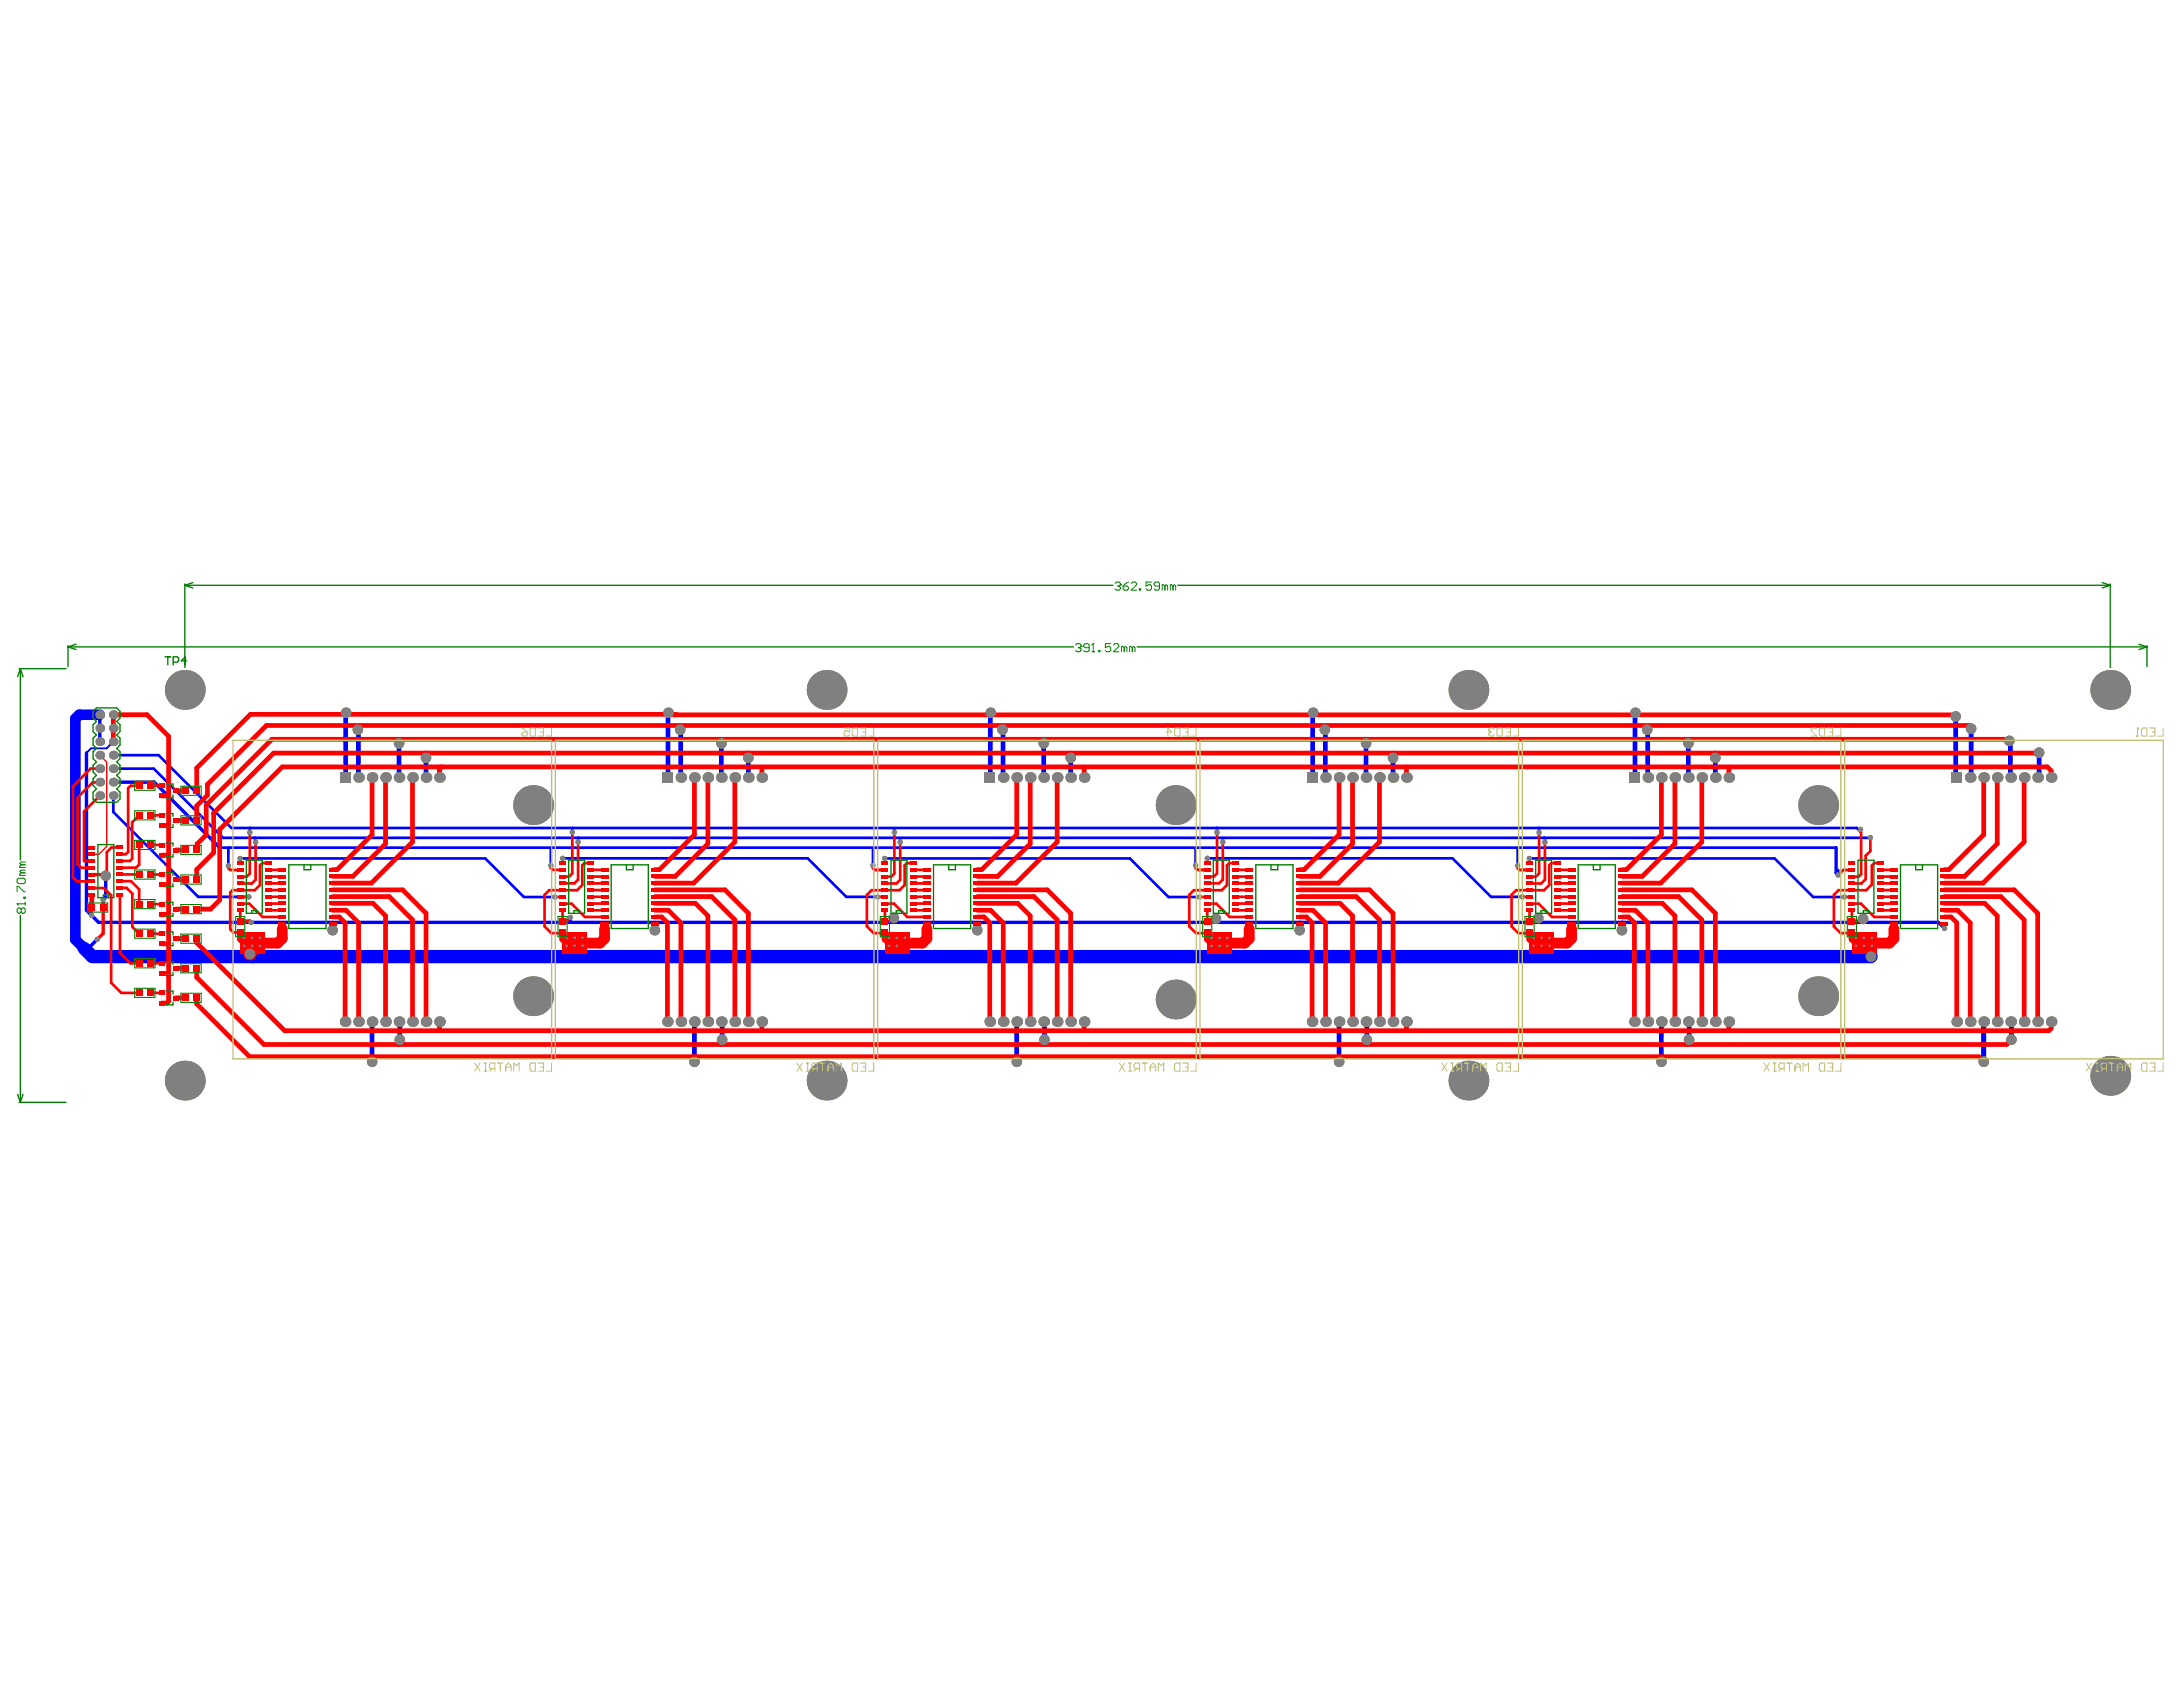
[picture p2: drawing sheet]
<svg xmlns="http://www.w3.org/2000/svg" width="279mm" height="216mm" viewBox="0 0 279 216" stroke-linecap="round" stroke-linejoin="round" font-family="sans-serif">
<path d="M29.3 108.5l-.1 .1M32 106v.5M32.7 107.2v.6M42.6 118v1" fill="none" stroke="#00f" stroke-width=".35"/>
<path d="M45.9 99.5h.1M45.9 93.5v.2" fill="none" stroke="#00f" stroke-width=".43"/>
<circle cx="45.9" cy="93.5" r=".22" fill="#00f"/>
<path d="M73 117.4h.1M74 107.2v.6M114.5 106v.5M115.2 107.3v.5M155.7 106h.1M155.8 106v.5M156.5 107.2v.6" fill="none" stroke="#00f" stroke-width=".35"/>
<path d="M126.7 99.4v.1M126.8 91.2l-.1 .1M168 99.4l-.1 .1M168.1 91.2l-.1 .1M169.6 99.5h.1M169.6 93.5v.2" fill="none" stroke="#00f" stroke-width=".43"/>
<path d="M133.6 95.1h.1" fill="none" stroke="#00f" stroke-width=".6"/>
<circle cx="169.6" cy="93.5" r=".22" fill="#00f"/>
<g fill="none" stroke="#00f" stroke-width=".6">
<path d="M51.1 95.1h.1M54.5 97v2.5M95.8 97v2.5M126.7 91.3v8.1M133.6 95.1v4.4M168 91.3v8.1M174.8 95.1v4.4M209.3 91.3v8.1M210.9 93.5v6M216.1 95.1v4.4M250.3 91.7v7.7M252.3 93.3v6.1"/>
<path d="M257.3 95.4v4.1M47.6 130.8v5.1M51.1 130.8h.1M88.9 130.8v5.1M174.8 130.8h.1v2.3M216.1 130.8h.1v2.3M257.4 130.8v2.3"/>
</g>
<g fill="none" stroke="#00f" stroke-width=".35">
<path d="M14.5 101.8v2.1M28.5 107.2h4.2M29.2 108.6v2.2M29.6 106h2.4M73 117.4v.6M73.2 106v.5M153 108.5v2.3M194.2 108.6v2.2M196.9 106l.1 .5M197.7 107.3v.5M235.3 111.3v.7M238.1 106.1v.3"/>
<path d="M239.4 107.2h.1"/>
</g>
<g fill="none" stroke="#00f" stroke-width=".43">
<path d="M12.8 91.5v3.4M44.2 99.4v.1M44.3 91.2l-.1 .1M85.5 99.4l-.1 .1M87.1 99.5h.1M209.3 99.4l-.1 .1M209.3 91.2v.1M210.9 99.5h.1M210.9 93.5h.1M210.9 93.5v.2M250.3 99.4l.1 .1M252.3 99.4l-.1 .1"/>
<path d="M257.3 99.5h.1M13.5 112.1v2.7l-.3 .3M83.8 118v1.1M125.1 118.1v.9M166.4 118l-.1 1M207.6 118v1M10.8 121.4h.5M257.3 130.8h.1v2.3"/>
</g>
<circle cx="87.1" cy="93.5" r=".22" fill="#00f"/>
<path d="M11.1 96.4v20.1l1.5 1.5h235.5l.8 .8M85.6 91.2l-.1 .1M87.1 93.5v.2M128.4 99.5h.1M128.4 93.5h.1M128.4 93.5v.2M14.5 100.1h5.2l8.4 8.4M235 108.5v3.2l.3 .3M12.4 120.2l-1.1 1.2" fill="none" stroke="#00f" stroke-width=".43"/>
<g fill="none" stroke="#00f" stroke-width=".6">
<path d="M44.2 91.3v8.1M45.9 93.5v6M51.1 95.1v4.4M85.5 91.3v8.1M87.1 93.5v6M92.3 95.1v4.4M128.4 93.5v6M137 97v2.5M169.6 93.5v6M178.3 97v2.5M219.5 97v2.5M261 96.3v3l-.2 .2"/>
<path d="M51.2 130.8v2.3M92.3 130.8h.1v2.3M130.1 130.8v5.1M133.6 130.8h.1v2.3M171.4 130.8v5.1M212.6 130.8l.1 5.1M253.9 135.1l-.1 .1M253.9 130.8v5.1"/>
</g>
<g fill="none" stroke="#00f" stroke-width=".35">
<path d="M14.5 96.6h5.8l9.3 9.4M14.5 98.4h5.2l8.8 8.8M14.5 103.9l10.9 10.9h6.5M28.1 108.5h206.9M30.7 109.9h31.4l4.9 4.9h4M32 106h205.6l.5 .4M32.7 107.2h206.7M70.5 108.5v2.3M72 109.8h31.4l4.9 5h4M111.7 108.6v2.2M113.2 109.9h31.4l4.9 4.9h4M154.5 109.8h31.4l4.9 5h4"/>
<path d="M195.7 109.9h31.4l5 4.9h4M197.6 107.2l.1 .1"/>
</g>
<path d="M12.8 91.5h-2.6l-.6 .5v28.2l1.2 1.2" fill="none" stroke="#00f" stroke-width="1.4"/>
<path d="M14.5 94.9l-.9 .9h-2l-.5 .6" fill="none" stroke="#00f" stroke-width=".24"/>
<path d="M10.8 121.4l1 1h227.7M32 122.1l.3 .3" fill="none" stroke="#00f" stroke-width="1.7"/>
<g fill="#00f">
<path d="M113.3 119.3h3.1v2.7h-3.1z" fill-rule="evenodd"/>
<path d="M195.8 119.3h3.1v2.7h-3.1z" fill-rule="evenodd"/>
<path d="M72 119.3h3.2v2.7h-3.2z" fill-rule="evenodd"/>
<path d="M154.5 119.3h3.2v2.7h-3.2z" fill-rule="evenodd"/>
<path d="M237 119.3h3.2v2.7h-3.2z" fill-rule="evenodd"/>
<path d="M30.7 119.3h3.2v2.7h-3.2z" fill-rule="evenodd"/>
</g>
<g fill="#808080">
<circle cx="73" cy="117.4" r=".34"/>
<circle cx="114.4" cy="117.5" r=".68"/>
<circle cx="155.6" cy="117.6" r=".68"/>
<circle cx="196.9" cy="117.5" r=".68"/>
<circle cx="248.9" cy="118.8" r=".34"/>
<circle cx="238.5" cy="117.6" r=".68"/>
<circle cx="32.1" cy="118" r=".34"/>
<circle cx="235.3" cy="112" r=".34"/>
<circle cx="261" cy="96.3" r=".68"/>
<circle cx="257.4" cy="133.1" r=".68"/>
<circle cx="253.9" cy="135.9" r=".68"/>
<circle cx="216.2" cy="133.1" r=".68"/>
<circle cx="212.7" cy="135.9" r=".68"/>
<circle cx="174.9" cy="133.1" r=".68"/>
<circle cx="171.4" cy="135.9" r=".68"/>
<circle cx="133.7" cy="133.1" r=".68"/>
<circle cx="130.1" cy="135.9" r=".68"/>
<circle cx="88.9" cy="135.9" r=".68"/>
<circle cx="210.8" cy="93.4" r=".68"/>
<circle cx="209.3" cy="91.2" r=".68"/>
<circle cx="216.1" cy="95.1" r=".68"/>
<circle cx="219.5" cy="97" r=".68"/>
<circle cx="169.6" cy="93.4" r=".68"/>
<circle cx="168.1" cy="91.2" r=".68"/>
<circle cx="174.8" cy="95.1" r=".68"/>
<circle cx="178.3" cy="97" r=".68"/>
<circle cx="128.3" cy="93.4" r=".68"/>
<circle cx="126.8" cy="91.2" r=".68"/>
<circle cx="133.6" cy="95.1" r=".68"/>
<circle cx="137" cy="97" r=".68"/>
<circle cx="95.8" cy="97" r=".68"/>
<circle cx="92.3" cy="95.1" r=".68"/>
<circle cx="13.5" cy="112.1" r=".68"/>
<circle cx="83.8" cy="119.1" r=".68"/>
<circle cx="42.6" cy="119" r=".68"/>
<circle cx="125.1" cy="119" r=".68"/>
<circle cx="166.3" cy="119" r=".68"/>
<circle cx="32.3" cy="120" r=".17"/>
<circle cx="33.3" cy="120" r=".17"/>
<circle cx="33.3" cy="121" r=".17"/>
<circle cx="32.3" cy="121" r=".17"/>
<circle cx="31.3" cy="121" r=".17"/>
<circle cx="31.3" cy="120" r=".17"/>
<circle cx="73.5" cy="120" r=".17"/>
<circle cx="74.6" cy="120" r=".17"/>
<circle cx="74.6" cy="121" r=".17"/>
<circle cx="73.5" cy="121" r=".17"/>
<circle cx="72.5" cy="121" r=".17"/>
<circle cx="72.5" cy="120" r=".17"/>
<circle cx="238.6" cy="120" r=".17"/>
<circle cx="239.6" cy="120" r=".17"/>
<circle cx="239.6" cy="121" r=".17"/>
<circle cx="238.6" cy="121" r=".17"/>
<circle cx="237.5" cy="121" r=".17"/>
<circle cx="237.5" cy="120" r=".17"/>
<circle cx="197.3" cy="120" r=".17"/>
<circle cx="198.3" cy="120" r=".17"/>
<circle cx="198.3" cy="121" r=".17"/>
<circle cx="197.3" cy="121" r=".17"/>
<circle cx="196.3" cy="121" r=".17"/>
<circle cx="196.3" cy="120" r=".17"/>
<circle cx="156.1" cy="120" r=".17"/>
<circle cx="157.1" cy="120" r=".17"/>
<circle cx="157.1" cy="121.1" r=".17"/>
<circle cx="156.1" cy="121.1" r=".17"/>
<circle cx="155.1" cy="121.1" r=".17"/>
<circle cx="155.1" cy="120" r=".17"/>
<circle cx="113.8" cy="120" r=".17"/>
<circle cx="113.8" cy="121" r=".17"/>
<circle cx="114.8" cy="121" r=".17"/>
<circle cx="115.8" cy="120" r=".17"/>
<circle cx="114.8" cy="120" r=".17"/>
<circle cx="32" cy="122.1" r=".68"/>
<circle cx="239.5" cy="122.4" r=".68"/>
<circle cx="207.6" cy="119" r=".68"/>
<circle cx="85.6" cy="91.2" r=".68"/>
<circle cx="87.1" cy="93.4" r=".68"/>
<circle cx="92.4" cy="133.1" r=".68"/>
<circle cx="250.3" cy="91.7" r=".68"/>
<circle cx="252.3" cy="93.3" r=".68"/>
<circle cx="257.2" cy="94.8" r=".68"/>
<circle cx="45.8" cy="93.4" r=".68"/>
<circle cx="44.3" cy="91.2" r=".68"/>
<circle cx="51.1" cy="95.1" r=".68"/>
<circle cx="54.5" cy="97" r=".68"/>
<circle cx="51.2" cy="133.1" r=".68"/>
<circle cx="47.6" cy="135.9" r=".68"/>
<circle cx="31.9" cy="114.8" r=".34"/>
<circle cx="238.1" cy="106.1" r=".34"/>
<circle cx="239.4" cy="107.2" r=".34"/>
<circle cx="30.7" cy="109.9" r=".34"/>
<circle cx="71" cy="114.8" r=".34"/>
<circle cx="32.7" cy="107.8" r=".34"/>
<circle cx="32" cy="106.5" r=".34"/>
<circle cx="29.2" cy="110.8" r=".34"/>
<circle cx="70.5" cy="110.8" r=".34"/>
<circle cx="73.2" cy="106.5" r=".34"/>
<circle cx="74" cy="107.8" r=".34"/>
<circle cx="112.3" cy="114.8" r=".34"/>
<circle cx="72" cy="109.8" r=".34"/>
<circle cx="111.7" cy="110.8" r=".34"/>
<circle cx="114.5" cy="106.5" r=".34"/>
<circle cx="115.2" cy="107.8" r=".34"/>
<circle cx="153.5" cy="114.8" r=".34"/>
<circle cx="113.2" cy="109.9" r=".34"/>
<circle cx="153" cy="110.8" r=".34"/>
<circle cx="155.8" cy="106.5" r=".34"/>
<circle cx="156.5" cy="107.8" r=".34"/>
<circle cx="194.8" cy="114.8" r=".34"/>
<circle cx="154.5" cy="109.8" r=".34"/>
<circle cx="194.2" cy="110.8" r=".34"/>
<circle cx="197" cy="106.5" r=".34"/>
<circle cx="197.7" cy="107.8" r=".34"/>
<circle cx="236.1" cy="114.8" r=".34"/>
<circle cx="195.7" cy="109.9" r=".34"/>
<circle cx="11.7" cy="117.1" r=".34"/>
<circle cx="12.4" cy="120.2" r=".34"/>
<circle cx="13.2" cy="115.1" r=".34"/>
<circle cx="14.5" cy="100.1" r=".56"/>
<circle cx="12.8" cy="100.1" r=".56"/>
<circle cx="14.5" cy="98.4" r=".56"/>
<circle cx="12.8" cy="98.4" r=".56"/>
<circle cx="14.5" cy="94.9" r=".56"/>
<circle cx="12.8" cy="94.9" r=".56"/>
<circle cx="14.5" cy="93.2" r=".56"/>
<circle cx="12.8" cy="93.2" r=".56"/>
<circle cx="45.9" cy="130.8" r=".68"/>
<circle cx="47.6" cy="130.8" r=".68"/>
<circle cx="49.3" cy="130.8" r=".68"/>
<circle cx="49.3" cy="99.5" r=".68"/>
<circle cx="47.6" cy="99.5" r=".68"/>
<circle cx="45.9" cy="99.5" r=".68"/>
<circle cx="52.8" cy="130.8" r=".68"/>
<circle cx="54.5" cy="130.8" r=".68"/>
<circle cx="54.5" cy="99.5" r=".68"/>
<circle cx="52.8" cy="99.5" r=".68"/>
<circle cx="87.1" cy="130.8" r=".68"/>
<circle cx="85.4" cy="130.8" r=".68"/>
<circle cx="87.1" cy="99.5" r=".68"/>
<circle cx="90.6" cy="130.8" r=".68"/>
<circle cx="92.3" cy="130.8" r=".68"/>
<circle cx="92.3" cy="99.5" r=".68"/>
<circle cx="90.6" cy="99.5" r=".68"/>
<circle cx="95.8" cy="130.8" r=".68"/>
<circle cx="97.5" cy="130.8" r=".68"/>
<circle cx="97.5" cy="99.5" r=".68"/>
<circle cx="95.8" cy="99.5" r=".68"/>
<circle cx="126.7" cy="130.8" r=".68"/>
<circle cx="130.1" cy="130.8" r=".68"/>
<circle cx="131.9" cy="130.8" r=".68"/>
<circle cx="131.9" cy="99.5" r=".68"/>
<circle cx="130.1" cy="99.5" r=".68"/>
<circle cx="135.3" cy="130.8" r=".68"/>
<circle cx="137" cy="130.8" r=".68"/>
<circle cx="137" cy="99.5" r=".68"/>
<circle cx="135.3" cy="99.5" r=".68"/>
<circle cx="169.7" cy="130.8" r=".68"/>
<circle cx="167.9" cy="130.8" r=".68"/>
<circle cx="169.7" cy="99.5" r=".68"/>
<circle cx="173.1" cy="130.8" r=".68"/>
<circle cx="174.8" cy="130.8" r=".68"/>
<circle cx="176.6" cy="130.8" r=".68"/>
<circle cx="176.6" cy="99.5" r=".68"/>
<circle cx="174.8" cy="99.5" r=".68"/>
<circle cx="173.1" cy="99.5" r=".68"/>
<circle cx="180" cy="130.8" r=".68"/>
<circle cx="180" cy="99.5" r=".68"/>
<circle cx="209.2" cy="130.8" r=".68"/>
<circle cx="212.6" cy="130.8" r=".68"/>
<circle cx="214.4" cy="130.8" r=".68"/>
<circle cx="214.4" cy="99.5" r=".68"/>
<circle cx="212.6" cy="99.5" r=".68"/>
<circle cx="217.8" cy="130.8" r=".68"/>
<circle cx="219.5" cy="130.8" r=".68"/>
<circle cx="219.5" cy="99.5" r=".68"/>
<circle cx="217.8" cy="99.5" r=".68"/>
<circle cx="252.2" cy="130.8" r=".68"/>
<circle cx="253.9" cy="130.8" r=".68"/>
<circle cx="250.4" cy="130.8" r=".68"/>
<circle cx="253.9" cy="99.5" r=".68"/>
<circle cx="252.2" cy="99.5" r=".68"/>
<circle cx="257.3" cy="130.8" r=".68"/>
<circle cx="259.1" cy="130.8" r=".68"/>
<circle cx="259.1" cy="99.5" r=".68"/>
<circle cx="257.3" cy="99.5" r=".68"/>
<circle cx="262.5" cy="130.8" r=".68"/>
<circle cx="262.5" cy="99.5" r=".68"/>
<circle cx="14.5" cy="101.8" r=".56"/>
<circle cx="12.8" cy="101.8" r=".56"/>
<circle cx="14.5" cy="96.6" r=".56"/>
<circle cx="12.8" cy="96.6" r=".56"/>
<circle cx="14.5" cy="91.5" r=".56"/>
<circle cx="12.8" cy="91.5" r=".56"/>
<circle cx="51.1" cy="130.8" r=".68"/>
<circle cx="44.2" cy="130.8" r=".68"/>
<circle cx="51.1" cy="99.5" r=".68"/>
<circle cx="56.3" cy="130.8" r=".68"/>
<circle cx="56.3" cy="99.5" r=".68"/>
<circle cx="88.9" cy="130.8" r=".68"/>
<circle cx="94.1" cy="130.8" r=".68"/>
<circle cx="94.1" cy="99.5" r=".68"/>
<circle cx="88.9" cy="99.5" r=".68"/>
<circle cx="128.4" cy="130.8" r=".68"/>
<circle cx="133.6" cy="130.8" r=".68"/>
<circle cx="138.8" cy="130.8" r=".68"/>
<circle cx="138.8" cy="99.5" r=".68"/>
<circle cx="133.6" cy="99.5" r=".68"/>
<circle cx="128.4" cy="99.5" r=".68"/>
<circle cx="171.4" cy="130.8" r=".68"/>
<circle cx="178.3" cy="130.8" r=".68"/>
<circle cx="178.3" cy="99.5" r=".68"/>
<circle cx="171.4" cy="99.5" r=".68"/>
<circle cx="210.9" cy="130.8" r=".68"/>
<circle cx="216.1" cy="130.8" r=".68"/>
<circle cx="221.3" cy="130.8" r=".68"/>
<circle cx="221.3" cy="99.5" r=".68"/>
<circle cx="216.1" cy="99.5" r=".68"/>
<circle cx="210.9" cy="99.5" r=".68"/>
<circle cx="255.6" cy="130.8" r=".68"/>
<circle cx="260.8" cy="130.8" r=".68"/>
<circle cx="260.8" cy="99.5" r=".68"/>
<circle cx="255.6" cy="99.5" r=".68"/>
<circle cx="23.7" cy="138.3" r="2.55"/>
<circle cx="23.7" cy="88.3" r="2.55"/>
<circle cx="68.2" cy="127.5" r="2.55"/>
<circle cx="68.2" cy="103" r="2.55"/>
<circle cx="105.8" cy="138.3" r="2.55"/>
<circle cx="105.8" cy="88.3" r="2.55"/>
<circle cx="150.5" cy="127.9" r="2.55"/>
<circle cx="150.5" cy="103" r="2.55"/>
<circle cx="232.7" cy="127.5" r="2.55"/>
<circle cx="232.7" cy="103" r="2.55"/>
<circle cx="270.1" cy="137.7" r="2.55"/>
<circle cx="270.1" cy="88.3" r="2.55"/>
<circle cx="187.9" cy="138.3" r="2.55"/>
<circle cx="187.9" cy="88.3" r="2.55"/>
</g>
<g fill="#808080">
<path d="M84.7 98.8h1.4v1.4h-1.4z" fill-rule="evenodd"/>
<path d="M126 98.8h1.4v1.4h-1.4z" fill-rule="evenodd"/>
<path d="M167.3 98.8h1.3v1.4h-1.3z" fill-rule="evenodd"/>
<path d="M208.5 98.8h1.4v1.4h-1.4z" fill-rule="evenodd"/>
<path d="M249.8 98.8h1.3v1.4h-1.3z" fill-rule="evenodd"/>
<path d="M43.5 98.8h1.3v1.4h-1.3z" fill-rule="evenodd"/>
</g>
<path d="M11.8 117.1h-.1" fill="none" stroke="#f00" stroke-width=".34"/>
<path d="M11.9 100.1l-.2 .2" fill="none" stroke="#f00" stroke-width=".35"/>
<circle cx="13.2" cy="116.1" r=".22" fill="#f00"/>
<path d="M45.9 93.1l-.1 .7M87.1 93.1v.7M128.4 93.8h.1M128.4 93.1v.7M169.6 93.1v.7M210.9 93.1v.7M256.5 94.6l.2 .2h.5M11.8 111.9h1.6l.1 .2M13.2 115.1v4.4l-.8 .7M30.7 117.9h1.3l.1 .1M238.5 117.6v.2l-.2 .1h-1.3M248.8 118.2l.1 .6" fill="none" stroke="#f00" stroke-width=".43"/>
<path d="M12.8 96.6l.9 .9v10.8l-1.1 1h-.8" fill="none" stroke="#f00" stroke-width=".17"/>
<g fill="none" stroke="#f00" stroke-width=".35">
<path d="M11.1 98.9l-1.8 1.7v11.7l.6 .5h1.9M12.8 98.4h-1.2l-.6 .6M11.7 100.3l-1.7 1.7v8.6l.4 .5h1.4M11.8 113.7h1.5l.9 .9v11.2l1.3 1.3h2.3M12.8 101.8l-2 2v6.4h1M13.1 100.1h-1.2M15.4 113.6h.8l.7 .8v4.2l.9 .9M15.4 112.8h1.4l1 1v1.9M15.4 108.5h-1.1l-.6 .6v2.8l-.2 .2M15.4 111.9h2.4M15.4 114.5v7.4l1.3 1.4h1.1M17.8 100.6h-1.1l-.3 .3v8.1l-.3 .3h-.7"/>
<path d="M17.8 104.3l-.9 .9v4.7l-.3 .3h-1.2M17.8 108.1v2.5l-.4 .4h-2M19.3 119.5h1.4M19.3 115.7h1.4M19.3 111.9h1.4M19.3 104.3h1.4M19.3 100.6h1.4M19.3 108.1h1.4M29.2 110.8v.3l.3 .2h1.2M30.7 109.9v.6M30.7 116.5h.1M30.7 115.7h1.2l1.7 1.7h2.5"/>
<path d="M30.7 114.8h1.1M30.7 116.5v1.4M31.9 114.8h-.1M32 106.5v5.3l-.4 .4h-.9M32.7 107.8v4.8l-.5 .5h-1.5M34.4 110.5h-.8l-.3 .2v2.6l-.7 .6h-2.8l-.3 .3v4.7l.4 .4h.8M34.4 112.2h1.7M34.4 115.6h1.7M34.4 114.8h1.7M34.4 113.9h1.7M34.4 113h1.7M34.4 111.3h1.7"/>
<path d="M34.4 116.5h1.7M70.5 110.8v.3l.2 .2h1.3M71 114.8h.1M71 114.8h1M72 115.7h1.2l1.7 1.7h2.5M72 116.5h.1M72 116.5v1.4h.5l.5-.5M72 109.9v.6M73.2 106.5v5.3l-.4 .4h-.8M74 107.8v4.8l-.5 .4h-1.5M75.6 110.5h-.8l-.3 .2v2.6l-.6 .6h-3.6l-.6 .6v4.1l.9 .8h1.3M75.6 112.2h1.8"/>
<path d="M75.6 115.6h1.8M75.6 114.8h1.8M75.6 113.9h1.8M75.6 113h1.8M75.6 111.3h1.8M75.6 116.5h1.8M111.7 110.8v.3l.3 .2h1.3M112.3 114.8h1M113.2 109.9v.6M113.3 115.7h1.1l1.7 1.7h2.5M113.3 116.5v1.4h1M114.5 106.5v5.3l-.4 .4h-.9"/>
<path d="M115.2 107.8v4.8l-.5 .5h-1.5M116.9 110.5h-.8l-.3 .2v2.6l-.7 .6h-3.6l-.5 .6v4.1l.8 .8h1.4M116.9 112.2h1.7M116.9 115.6h1.7M116.9 114.8h1.7M116.9 113.9h1.7M116.9 113h1.7M116.9 111.3h1.7M116.9 116.5h1.7M153 110.8v.3l.3 .2h1.2M153.4 111.3h1.1M153.5 114.8h1"/>
<path d="M154.5 116.5h.1M154.5 115.7h1.2l1.7 1.7h2.5M154.5 116.5v1.4h1M154.5 109.9v.6M155.8 106.5v5.3l-.4 .4h-.9M156.5 107.8v4.8l-.5 .4h-1.5M158.1 110.5h-.8l-.3 .2v2.6l-.6 .6h-3.6l-.6 .6v4.1l.9 .8h1.3l.1-.1M158.1 112.2h1.8M158.1 115.6h1.8M158.1 114.8h1.8M158.1 113.9h1.8M158.1 113h1.8"/>
<path d="M158.1 111.3h1.8M158.1 116.5h1.8M194.2 110.8v.3l.3 .2h1.3M194.8 114.8h1M195.8 109.9v.6M195.8 116.5h.1M195.8 115.7h1.1l1.7 1.7h2.5M195.8 116.5v1.4h1M197 106.5v5.3l-.4 .4h-.8M197.7 107.8v4.8l-.4 .5h-1.5M199.4 110.5h-.8l-.3 .2v2.6l-.7 .6h-3.5l-.6 .6v4.1l.8 .8h1.4M199.4 112.2h1.7"/>
<path d="M199.4 115.6h1.7M199.4 114.8h1.7M199.4 113.9h1.7M199.4 113h1.7M199.4 111.3h1.7M199.4 116.5h1.7M236.1 114.8h.9M237 111.3h-1.1l-.6 .7M237 116.5v1.4M237 115.7h1.2l1.7 1.7h2.5M238.2 106.1v5.8l-.3 .3h-.9M239.4 107.2v1.7l-.6 .6v3l-.6 .6h-1.2"/>
<path d="M240.6 110.5h-.7l-.3 .3v2.4l-.7 .7h-3.6l-.6 .6v4.1l.9 .8h1.3M240.6 112.2h1.8M240.6 115.6h1.8M240.6 114.8h1.8M240.6 113.9h1.8M240.6 113h1.8M240.6 111.3h1.8M240.6 116.5h1.8M19.3 127.1h1.4M19.3 123.3h1.4"/>
</g>
<g fill="none" stroke="#f00" stroke-width=".6">
<path d="M14.5 94.9v-3.4h4.3l2.8 2.7v34l-.2 .2h-.7M47.6 99.5v7.3l-4.5 4.5h-.5M49.3 99.5v8.5l-4.1 4.2h-2.6M51.1 94.7v.4M52.8 99.5v8.3l-5.3 5.2h-4.9M52.8 99.5h.1M54.5 96.4v.6M56.3 98.2v1.3M56.5 98.1l-.2 .3M85.5 91.5h164.5M86.6 91.4h-54.5l-6.9 6.9v2.9M88.9 99.5v7.3l-4.5 4.5h-.6"/>
<path d="M90.6 99.5v8.5l-4.2 4.2h-2.6M92.3 94.7v.4M94 99.5v8.3l-5.2 5.2h-5M94.1 99.5h-.1M95.8 96.4v.6M97.5 98.2v1.3M130.1 99.5v7.3l-4.4 4.5h-.6M131.9 99.5v8.5l-4.2 4.2h-2.6M133.6 94.7v.4M135.3 99.5v8.3l-5.3 5.2h-4.9M135.3 99.5h.1M137 96.4v.6"/>
<path d="M138.8 98.2v1.3M171.4 99.5v7.3l-4.5 4.5h-.6M173.1 99.5v8.5l-4.2 4.2h-2.6M174.8 94.7v.4M176.6 99.5v8.3l-5.3 5.2h-5M176.6 99.5h.1M178.3 96.4v.6M180 98.2v1.3M212.6 99.5v7.3l-4.4 4.5h-.6M214.4 99.5v8.5l-4.2 4.2h-2.6M216.1 94.7v.4M217.8 99.5v8.3l-5.3 5.2h-4.9"/>
<path d="M217.8 99.5h.1M219.5 96.4h-184.5l-7.7 7.6v5.1l-2.1 2.2v1.3l.1-.1M221.3 98.2v1.3M250.5 91.5l-.2 .2M252.3 93.3l-.4-.5h-217.8l-7.5 7.6v1.4l-1.4 1.3v1.9M253.9 99.5v7.3l-4.5 4.5h-.6M255.6 99.5v8.5l-4.2 4.2h-2.6M256.5 94.6h-221.7l-8.4 8.4v3.8l-1.2 1.2v.8M259.1 99.5v8.3l-5.3 5.2h-5M259.1 99.5h.1M261 96.4h-41.5v.6M262.5 99.5v-.9l-.5-.5h-225.9l-8 8.1v9l-1.1 1.1h-1.8"/>
<path d="M11.8 114.7v1.4M20.7 117h.8M20.7 113.2h.8M20.7 101.9h.8M20.7 109.4h.8M20.7 105.7h.8M22.5 116.3h1.2M22.5 108.8h1.2M22.5 105h1.2M22.5 112.6h1.2M22.5 101.2h1.2M42.6 113.9h8.9l3 3v13.9"/>
<path d="M42.6 116.5h1.7l1.6 1.6v12.7M42.6 115.6h5.2l1.5 1.6v13.6M42.6 114.7h7.2l3 3v13.1M42.6 117.4h.8l.8 .7v12.7M83.8 113.9h9l3 3v13.9M83.8 115.6h5.2l1.6 1.6v13.6M83.8 117.4h.9l.7 .7v12.7M83.8 116.5h1.7l1.6 1.6v12.7M83.8 114.7h7.3l3 3v13.1M125.1 117.4h.8l.8 .7v12.7M125.1 115.6h5.2l1.6 1.6v13.6M125.1 116.5h1.7l1.6 1.6v12.7"/>
<path d="M125.1 113.9h8.9l3 3v13.9M125.1 114.7h7.2l3 3v13.1M166.3 117.4h.9l.7 .7v12.7M166.3 115.6h5.2l1.6 1.6v13.6M166.3 116.5h1.7l1.7 1.6v12.7M166.3 114.7h7.3l3 3v13.1M166.3 113.9h9l3 3v13.9M207.6 117.4h.9l.7 .7v12.7M207.6 116.5h1.7l1.6 1.6v12.7M207.6 114.7h7.2l3 3v13.1M207.6 115.6h5.2l1.6 1.6v13.6M207.6 113.9h9l2.9 3v13.9"/>
<path d="M248.8 117.4h.9l.7 .7v12.7M248.8 116.5h1.8l1.6 1.6v12.7M248.8 114.7h7.3l3 3v13.1M248.8 115.6h5.2l1.6 1.6v13.6M248.8 113.9h9l3 3v13.9M20.7 124.6h.8M20.7 120.8h.8M22.5 123.9h1.2M22.5 120.1h1.2M22.5 127.7h1.2M25.2 120.1v.6l11.2 11.2h225.8l.3-.3v-.8M25.2 123.9v1.2l8.6 8.6h223l.6-.6"/>
<path d="M25.2 127.7v.8l6.7 6.7h221.4l.6 .7M51.2 133.1v.4l-.2 .2M56.3 130.8v1.1M92.4 133.1v.4l-.1 .2M97.5 130.8v1.1M133.7 133.1v.4l-.2 .2M138.8 130.8v1.1M174.9 133.1v.4l-.1 .2M180 130.8v1.1M216.2 133.1v.4l-.1 .2M221.3 130.8v1.1"/>
</g>
<path d="M11.8 116.1v1" fill="none" stroke="#f00" stroke-width=".34"/>
<path d="M30.7 119.3v.9l.5 .5h2.1M72 119.3v.9l.5 .5h2M113.3 119.3v.9l.5 .5h.9M154.5 119.3v.9l.5 .5h2M195.8 119.3v.9l.5 .5h2M237 119.3v.9l.5 .5h2v1.7M155 120.7h2.1" fill="none" stroke="#f00" stroke-width=".82"/>
<path d="M32.6 121.3l-.6 .6v.2" fill="none" stroke="#f00" stroke-width="1.7"/>
<path d="M36.1 118.9v1.2l-.6 .6h-3.3M77.4 118.9v1.2l-.6 .6h-3.3M118.6 118.9v1.2l-.6 .6h-3.3M159.9 118.9v1.2l-.6 .6h-3.3M201.1 118.9v1.2l-.5 .6h-3.4M242.4 118.9v1.2l-.6 .6h-3.3" fill="none" stroke="#f00" stroke-width="1.4"/>
<g fill="#f00">
<path d="M200.6 118.1h1v1.6h-1z" fill-rule="evenodd"/>
<path d="M241.9 118.1h1v1.6h-1z" fill-rule="evenodd"/>
<path d="M113.3 119.3h3.1v2.7h-3.1z" fill-rule="evenodd"/>
<path d="M195.8 119.3h3.1v2.7h-3.1z" fill-rule="evenodd"/>
<path d="M35.6 118.1h1v1.6h-1z" fill-rule="evenodd"/>
<path d="M76.9 118.1h1v1.6h-1z" fill-rule="evenodd"/>
<path d="M118.1 118.1h1v1.6h-1z" fill-rule="evenodd"/>
<path d="M159.4 118.1h1v1.6h-1z" fill-rule="evenodd"/>
<path d="M72 119.3h3.2v2.7h-3.2z" fill-rule="evenodd"/>
<path d="M154.5 119.3h3.2v2.7h-3.2z" fill-rule="evenodd"/>
<path d="M237 119.3h3.2v2.7h-3.2z" fill-rule="evenodd"/>
<path d="M30.7 119.3h3.2v2.7h-3.2z" fill-rule="evenodd"/>
</g>
<g fill="#808080">
<circle cx="73" cy="117.4" r=".34"/>
<circle cx="114.4" cy="117.5" r=".68"/>
<circle cx="155.6" cy="117.6" r=".68"/>
<circle cx="196.9" cy="117.5" r=".68"/>
<circle cx="248.9" cy="118.8" r=".34"/>
<circle cx="238.5" cy="117.6" r=".68"/>
<circle cx="32.1" cy="118" r=".34"/>
<circle cx="235.3" cy="112" r=".34"/>
<circle cx="261" cy="96.3" r=".68"/>
<circle cx="257.4" cy="133.1" r=".68"/>
<circle cx="253.9" cy="135.9" r=".68"/>
<circle cx="216.2" cy="133.1" r=".68"/>
<circle cx="212.7" cy="135.9" r=".68"/>
<circle cx="174.9" cy="133.1" r=".68"/>
<circle cx="171.4" cy="135.9" r=".68"/>
<circle cx="133.7" cy="133.1" r=".68"/>
<circle cx="130.1" cy="135.9" r=".68"/>
<circle cx="88.9" cy="135.9" r=".68"/>
<circle cx="210.8" cy="93.4" r=".68"/>
<circle cx="209.3" cy="91.2" r=".68"/>
<circle cx="216.1" cy="95.1" r=".68"/>
<circle cx="219.5" cy="97" r=".68"/>
<circle cx="169.6" cy="93.4" r=".68"/>
<circle cx="168.1" cy="91.2" r=".68"/>
<circle cx="174.8" cy="95.1" r=".68"/>
<circle cx="178.3" cy="97" r=".68"/>
<circle cx="128.3" cy="93.4" r=".68"/>
<circle cx="126.8" cy="91.2" r=".68"/>
<circle cx="133.6" cy="95.1" r=".68"/>
<circle cx="137" cy="97" r=".68"/>
<circle cx="95.8" cy="97" r=".68"/>
<circle cx="92.3" cy="95.1" r=".68"/>
<circle cx="13.5" cy="112.1" r=".68"/>
<circle cx="83.8" cy="119.1" r=".68"/>
<circle cx="42.6" cy="119" r=".68"/>
<circle cx="125.1" cy="119" r=".68"/>
<circle cx="166.3" cy="119" r=".68"/>
<circle cx="32.3" cy="120" r=".17"/>
<circle cx="33.3" cy="120" r=".17"/>
<circle cx="33.3" cy="121" r=".17"/>
<circle cx="32.3" cy="121" r=".17"/>
<circle cx="31.3" cy="121" r=".17"/>
<circle cx="31.3" cy="120" r=".17"/>
<circle cx="73.5" cy="120" r=".17"/>
<circle cx="74.6" cy="120" r=".17"/>
<circle cx="74.6" cy="121" r=".17"/>
<circle cx="73.5" cy="121" r=".17"/>
<circle cx="72.5" cy="121" r=".17"/>
<circle cx="72.5" cy="120" r=".17"/>
<circle cx="238.6" cy="120" r=".17"/>
<circle cx="239.6" cy="120" r=".17"/>
<circle cx="239.6" cy="121" r=".17"/>
<circle cx="238.6" cy="121" r=".17"/>
<circle cx="237.5" cy="121" r=".17"/>
<circle cx="237.5" cy="120" r=".17"/>
<circle cx="197.3" cy="120" r=".17"/>
<circle cx="198.3" cy="120" r=".17"/>
<circle cx="198.3" cy="121" r=".17"/>
<circle cx="197.3" cy="121" r=".17"/>
<circle cx="196.3" cy="121" r=".17"/>
<circle cx="196.3" cy="120" r=".17"/>
<circle cx="156.1" cy="120" r=".17"/>
<circle cx="157.1" cy="120" r=".17"/>
<circle cx="157.1" cy="121.1" r=".17"/>
<circle cx="156.1" cy="121.1" r=".17"/>
<circle cx="155.1" cy="121.1" r=".17"/>
<circle cx="155.1" cy="120" r=".17"/>
<circle cx="113.8" cy="120" r=".17"/>
<circle cx="113.8" cy="121" r=".17"/>
<circle cx="114.8" cy="121" r=".17"/>
<circle cx="115.8" cy="120" r=".17"/>
<circle cx="114.8" cy="120" r=".17"/>
<circle cx="32" cy="122.1" r=".68"/>
<circle cx="239.5" cy="122.4" r=".68"/>
<circle cx="207.6" cy="119" r=".68"/>
<circle cx="85.6" cy="91.2" r=".68"/>
<circle cx="87.1" cy="93.4" r=".68"/>
<circle cx="92.4" cy="133.1" r=".68"/>
<circle cx="250.3" cy="91.7" r=".68"/>
<circle cx="252.3" cy="93.3" r=".68"/>
<circle cx="257.2" cy="94.8" r=".68"/>
<circle cx="45.8" cy="93.4" r=".68"/>
<circle cx="44.3" cy="91.2" r=".68"/>
<circle cx="51.1" cy="95.1" r=".68"/>
<circle cx="54.5" cy="97" r=".68"/>
<circle cx="51.2" cy="133.1" r=".68"/>
<circle cx="47.6" cy="135.9" r=".68"/>
<circle cx="31.9" cy="114.8" r=".34"/>
<circle cx="238.1" cy="106.1" r=".34"/>
<circle cx="239.4" cy="107.2" r=".34"/>
<circle cx="30.7" cy="109.9" r=".34"/>
<circle cx="71" cy="114.8" r=".34"/>
<circle cx="32.7" cy="107.8" r=".34"/>
<circle cx="32" cy="106.5" r=".34"/>
<circle cx="29.2" cy="110.8" r=".34"/>
<circle cx="70.5" cy="110.8" r=".34"/>
<circle cx="73.2" cy="106.5" r=".34"/>
<circle cx="74" cy="107.8" r=".34"/>
<circle cx="112.3" cy="114.8" r=".34"/>
<circle cx="72" cy="109.8" r=".34"/>
<circle cx="111.7" cy="110.8" r=".34"/>
<circle cx="114.5" cy="106.5" r=".34"/>
<circle cx="115.2" cy="107.8" r=".34"/>
<circle cx="153.5" cy="114.8" r=".34"/>
<circle cx="113.2" cy="109.9" r=".34"/>
<circle cx="153" cy="110.8" r=".34"/>
<circle cx="155.8" cy="106.5" r=".34"/>
<circle cx="156.5" cy="107.8" r=".34"/>
<circle cx="194.8" cy="114.8" r=".34"/>
<circle cx="154.5" cy="109.8" r=".34"/>
<circle cx="194.2" cy="110.8" r=".34"/>
<circle cx="197" cy="106.5" r=".34"/>
<circle cx="197.7" cy="107.8" r=".34"/>
<circle cx="236.1" cy="114.8" r=".34"/>
<circle cx="195.7" cy="109.9" r=".34"/>
<circle cx="11.7" cy="117.1" r=".34"/>
<circle cx="12.4" cy="120.2" r=".34"/>
<circle cx="13.2" cy="115.1" r=".34"/>
<circle cx="14.5" cy="100.1" r=".56"/>
<circle cx="12.8" cy="100.1" r=".56"/>
<circle cx="14.5" cy="98.4" r=".56"/>
<circle cx="12.8" cy="98.4" r=".56"/>
<circle cx="14.5" cy="94.9" r=".56"/>
<circle cx="12.8" cy="94.9" r=".56"/>
<circle cx="14.5" cy="93.2" r=".56"/>
<circle cx="12.8" cy="93.2" r=".56"/>
<circle cx="45.9" cy="130.8" r=".68"/>
<circle cx="47.6" cy="130.8" r=".68"/>
<circle cx="49.3" cy="130.8" r=".68"/>
<circle cx="49.3" cy="99.5" r=".68"/>
<circle cx="47.6" cy="99.5" r=".68"/>
<circle cx="45.9" cy="99.5" r=".68"/>
<circle cx="52.8" cy="130.8" r=".68"/>
<circle cx="54.5" cy="130.8" r=".68"/>
<circle cx="54.5" cy="99.5" r=".68"/>
<circle cx="52.8" cy="99.5" r=".68"/>
<circle cx="87.1" cy="130.8" r=".68"/>
<circle cx="85.4" cy="130.8" r=".68"/>
<circle cx="87.1" cy="99.5" r=".68"/>
<circle cx="90.6" cy="130.8" r=".68"/>
<circle cx="92.3" cy="130.8" r=".68"/>
<circle cx="92.3" cy="99.5" r=".68"/>
<circle cx="90.6" cy="99.5" r=".68"/>
<circle cx="95.8" cy="130.8" r=".68"/>
<circle cx="97.5" cy="130.8" r=".68"/>
<circle cx="97.5" cy="99.5" r=".68"/>
<circle cx="95.8" cy="99.5" r=".68"/>
<circle cx="126.7" cy="130.8" r=".68"/>
<circle cx="130.1" cy="130.8" r=".68"/>
<circle cx="131.9" cy="130.8" r=".68"/>
<circle cx="131.9" cy="99.5" r=".68"/>
<circle cx="130.1" cy="99.5" r=".68"/>
<circle cx="135.3" cy="130.8" r=".68"/>
<circle cx="137" cy="130.8" r=".68"/>
<circle cx="137" cy="99.5" r=".68"/>
<circle cx="135.3" cy="99.5" r=".68"/>
<circle cx="169.7" cy="130.8" r=".68"/>
<circle cx="167.9" cy="130.8" r=".68"/>
<circle cx="169.7" cy="99.5" r=".68"/>
<circle cx="173.1" cy="130.8" r=".68"/>
<circle cx="174.8" cy="130.8" r=".68"/>
<circle cx="176.6" cy="130.8" r=".68"/>
<circle cx="176.6" cy="99.5" r=".68"/>
<circle cx="174.8" cy="99.5" r=".68"/>
<circle cx="173.1" cy="99.5" r=".68"/>
<circle cx="180" cy="130.8" r=".68"/>
<circle cx="180" cy="99.5" r=".68"/>
<circle cx="209.2" cy="130.8" r=".68"/>
<circle cx="212.6" cy="130.8" r=".68"/>
<circle cx="214.4" cy="130.8" r=".68"/>
<circle cx="214.4" cy="99.5" r=".68"/>
<circle cx="212.6" cy="99.5" r=".68"/>
<circle cx="217.8" cy="130.8" r=".68"/>
<circle cx="219.5" cy="130.8" r=".68"/>
<circle cx="219.5" cy="99.5" r=".68"/>
<circle cx="217.8" cy="99.5" r=".68"/>
<circle cx="252.2" cy="130.8" r=".68"/>
<circle cx="253.9" cy="130.8" r=".68"/>
<circle cx="250.4" cy="130.8" r=".68"/>
<circle cx="253.9" cy="99.5" r=".68"/>
<circle cx="252.2" cy="99.5" r=".68"/>
<circle cx="257.3" cy="130.8" r=".68"/>
<circle cx="259.1" cy="130.8" r=".68"/>
<circle cx="259.1" cy="99.5" r=".68"/>
<circle cx="257.3" cy="99.5" r=".68"/>
<circle cx="262.5" cy="130.8" r=".68"/>
<circle cx="262.5" cy="99.5" r=".68"/>
<circle cx="14.5" cy="101.8" r=".56"/>
<circle cx="12.8" cy="101.8" r=".56"/>
<circle cx="14.5" cy="96.6" r=".56"/>
<circle cx="12.8" cy="96.6" r=".56"/>
<circle cx="14.5" cy="91.5" r=".56"/>
<circle cx="12.8" cy="91.5" r=".56"/>
<circle cx="51.1" cy="130.8" r=".68"/>
<circle cx="44.2" cy="130.8" r=".68"/>
<circle cx="51.1" cy="99.5" r=".68"/>
<circle cx="56.3" cy="130.8" r=".68"/>
<circle cx="56.3" cy="99.5" r=".68"/>
<circle cx="88.9" cy="130.8" r=".68"/>
<circle cx="94.1" cy="130.8" r=".68"/>
<circle cx="94.1" cy="99.5" r=".68"/>
<circle cx="88.9" cy="99.5" r=".68"/>
<circle cx="128.4" cy="130.8" r=".68"/>
<circle cx="133.6" cy="130.8" r=".68"/>
<circle cx="138.8" cy="130.8" r=".68"/>
<circle cx="138.8" cy="99.5" r=".68"/>
<circle cx="133.6" cy="99.5" r=".68"/>
<circle cx="128.4" cy="99.5" r=".68"/>
<circle cx="171.4" cy="130.8" r=".68"/>
<circle cx="178.3" cy="130.8" r=".68"/>
<circle cx="178.3" cy="99.5" r=".68"/>
<circle cx="171.4" cy="99.5" r=".68"/>
<circle cx="210.9" cy="130.8" r=".68"/>
<circle cx="216.1" cy="130.8" r=".68"/>
<circle cx="221.3" cy="130.8" r=".68"/>
<circle cx="221.3" cy="99.5" r=".68"/>
<circle cx="216.1" cy="99.5" r=".68"/>
<circle cx="210.9" cy="99.5" r=".68"/>
<circle cx="255.6" cy="130.8" r=".68"/>
<circle cx="260.8" cy="130.8" r=".68"/>
<circle cx="260.8" cy="99.5" r=".68"/>
<circle cx="255.6" cy="99.5" r=".68"/>
<circle cx="23.7" cy="138.3" r="2.55"/>
<circle cx="23.7" cy="88.3" r="2.55"/>
<circle cx="68.2" cy="127.5" r="2.55"/>
<circle cx="68.2" cy="103" r="2.55"/>
<circle cx="105.8" cy="138.3" r="2.55"/>
<circle cx="105.8" cy="88.3" r="2.55"/>
<circle cx="150.5" cy="127.9" r="2.55"/>
<circle cx="150.5" cy="103" r="2.55"/>
<circle cx="232.7" cy="127.5" r="2.55"/>
<circle cx="232.7" cy="103" r="2.55"/>
<circle cx="270.1" cy="137.7" r="2.55"/>
<circle cx="270.1" cy="88.3" r="2.55"/>
<circle cx="187.9" cy="138.3" r="2.55"/>
<circle cx="187.9" cy="88.3" r="2.55"/>
</g>
<g fill="#808080">
<path d="M84.7 98.8h1.4v1.4h-1.4z" fill-rule="evenodd"/>
<path d="M126 98.8h1.4v1.4h-1.4z" fill-rule="evenodd"/>
<path d="M167.3 98.8h1.3v1.4h-1.3z" fill-rule="evenodd"/>
<path d="M208.5 98.8h1.4v1.4h-1.4z" fill-rule="evenodd"/>
<path d="M249.8 98.8h1.3v1.4h-1.3z" fill-rule="evenodd"/>
<path d="M43.5 98.8h1.3v1.4h-1.3z" fill-rule="evenodd"/>
</g>
<g fill="#f00">
<path d="M11.3 114.3h.9v.4h-.9z" fill-rule="evenodd"/>
<path d="M11.3 112.6h.9v.4h-.9z" fill-rule="evenodd"/>
<path d="M11.3 111.7h.9v.4h-.9z" fill-rule="evenodd"/>
<path d="M11.3 110h.9v.4h-.9z" fill-rule="evenodd"/>
<path d="M157.7 115.4h.9v.4h-.9z" fill-rule="evenodd"/>
<path d="M157.7 112.8h.9v.5h-.9z" fill-rule="evenodd"/>
<path d="M157.7 111.1h.9v.4h-.9z" fill-rule="evenodd"/>
<path d="M157.7 110.3h.9v.4h-.9z" fill-rule="evenodd"/>
<path d="M241.9 118h1v.4h-1z" fill-rule="evenodd"/>
<path d="M241.9 117.1h1v.5h-1z" fill-rule="evenodd"/>
<path d="M241.9 115.4h1v.4h-1z" fill-rule="evenodd"/>
<path d="M241.9 112.8h1v.4h-1z" fill-rule="evenodd"/>
<path d="M241.9 111.1h1v.4h-1z" fill-rule="evenodd"/>
<path d="M11.3 113.4h.9v.5h-.9z" fill-rule="evenodd"/>
<path d="M11.3 115.7h.9v.9h-.9z" fill-rule="evenodd"/>
<path d="M11.3 108.3h.9v.4h-.9z" fill-rule="evenodd"/>
<path d="M11.3 110.9h.9v.4h-.9z" fill-rule="evenodd"/>
<path d="M11.3 109.1h.9v.4h-.9z" fill-rule="evenodd"/>
<path d="M12.8 115.7h.8v.9h-.8z" fill-rule="evenodd"/>
<path d="M157.7 116.3h.9v.4h-.9z" fill-rule="evenodd"/>
<path d="M157.7 114.6h.9v.4h-.9z" fill-rule="evenodd"/>
<path d="M157.7 113.7h.9v.4h-.9z" fill-rule="evenodd"/>
<path d="M157.7 112h.9v.4h-.9z" fill-rule="evenodd"/>
<path d="M241.9 113.7h1v.4h-1z" fill-rule="evenodd"/>
<path d="M241.9 114.6h1v.4h-1z" fill-rule="evenodd"/>
<path d="M241.9 116.3h1v.4h-1z" fill-rule="evenodd"/>
<path d="M241.9 112h1v.4h-1z" fill-rule="evenodd"/>
<path d="M14.9 114.3h.9v.4h-.9z" fill-rule="evenodd"/>
<path d="M14.9 112.6h.9v.4h-.9z" fill-rule="evenodd"/>
<path d="M14.9 111.7h.9v.4h-.9z" fill-rule="evenodd"/>
<path d="M14.9 110h.9v.4h-.9z" fill-rule="evenodd"/>
<path d="M20.4 128.1h.7v.5h-.7z" fill-rule="evenodd"/>
<path d="M20.4 126.8h.7v.6h-.7z" fill-rule="evenodd"/>
<path d="M20.4 116.7h.7v.6h-.7z" fill-rule="evenodd"/>
<path d="M18.8 115.3h.9v.8h-.9z" fill-rule="evenodd"/>
<path d="M20.4 115.4h.7v.6h-.7z" fill-rule="evenodd"/>
<path d="M20.4 113h.7v.5h-.7z" fill-rule="evenodd"/>
<path d="M20.4 101.6h.7v.5h-.7z" fill-rule="evenodd"/>
<path d="M20.4 100.3h.7v.5h-.7z" fill-rule="evenodd"/>
<path d="M18.8 100.1h.9v.9h-.9z" fill-rule="evenodd"/>
<path d="M24.7 108.3h.9v.9h-.9z" fill-rule="evenodd"/>
<path d="M23.3 108.3h.9v.9h-.9z" fill-rule="evenodd"/>
<path d="M30.3 115.4h.9v.5h-.9z" fill-rule="evenodd"/>
<path d="M30.3 112.9h.9v.4h-.9z" fill-rule="evenodd"/>
<path d="M30.3 111.1h.9v.4h-.9z" fill-rule="evenodd"/>
<path d="M30.3 110.3h.9v.4h-.9z" fill-rule="evenodd"/>
<path d="M35.6 118h1v.4h-1z" fill-rule="evenodd"/>
<path d="M35.6 117.1h1v.5h-1z" fill-rule="evenodd"/>
<path d="M35.6 115.4h1v.4h-1z" fill-rule="evenodd"/>
<path d="M35.6 112.8h1v.4h-1z" fill-rule="evenodd"/>
<path d="M35.6 111.1h1v.4h-1z" fill-rule="evenodd"/>
<path d="M42.1 118h1v.4h-1z" fill-rule="evenodd"/>
<path d="M42.1 117.1h1v.5h-1z" fill-rule="evenodd"/>
<path d="M42.1 115.4h1v.4h-1z" fill-rule="evenodd"/>
<path d="M42.1 114.5h1v.4h-1z" fill-rule="evenodd"/>
<path d="M42.1 112.8h1v.4h-1z" fill-rule="evenodd"/>
<path d="M76.9 118h1v.4h-1z" fill-rule="evenodd"/>
<path d="M76.9 117.1h1v.5h-1z" fill-rule="evenodd"/>
<path d="M75.2 115.4h.8v.4h-.8z" fill-rule="evenodd"/>
<path d="M76.9 115.4h1v.4h-1z" fill-rule="evenodd"/>
<path d="M75.2 112.8h.8v.5h-.8z" fill-rule="evenodd"/>
<path d="M76.9 112.8h1v.4h-1z" fill-rule="evenodd"/>
<path d="M75.2 111.1h.8v.4h-.8z" fill-rule="evenodd"/>
<path d="M76.9 111.1h1v.4h-1z" fill-rule="evenodd"/>
<path d="M75.2 110.3h.8v.4h-.8z" fill-rule="evenodd"/>
<path d="M112.8 115.4h.9v.5h-.9z" fill-rule="evenodd"/>
<path d="M112.8 112.9h.9v.4h-.9z" fill-rule="evenodd"/>
<path d="M112.8 111.1h.9v.4h-.9z" fill-rule="evenodd"/>
<path d="M112.8 110.3h.9v.4h-.9z" fill-rule="evenodd"/>
<path d="M118.1 118h1v.4h-1z" fill-rule="evenodd"/>
<path d="M118.1 117.1h1v.5h-1z" fill-rule="evenodd"/>
<path d="M118.1 115.4h1v.4h-1z" fill-rule="evenodd"/>
<path d="M118.1 112.8h1v.4h-1z" fill-rule="evenodd"/>
<path d="M118.1 111.1h1v.4h-1z" fill-rule="evenodd"/>
<path d="M124.6 118h1v.4h-1z" fill-rule="evenodd"/>
<path d="M124.6 117.1h1v.5h-1z" fill-rule="evenodd"/>
<path d="M124.6 115.4h1v.4h-1z" fill-rule="evenodd"/>
<path d="M124.6 114.5h1v.4h-1z" fill-rule="evenodd"/>
<path d="M124.6 112.8h1v.4h-1z" fill-rule="evenodd"/>
<path d="M154.1 115.4h.9v.5h-.9z" fill-rule="evenodd"/>
<path d="M154.1 112.9h.9v.4h-.9z" fill-rule="evenodd"/>
<path d="M154.1 111.1h.9v.4h-.9z" fill-rule="evenodd"/>
<path d="M154.1 110.3h.9v.4h-.9z" fill-rule="evenodd"/>
<path d="M159.4 118h1v.4h-1z" fill-rule="evenodd"/>
<path d="M159.4 117.1h1v.5h-1z" fill-rule="evenodd"/>
<path d="M159.4 115.4h1v.4h-1z" fill-rule="evenodd"/>
<path d="M159.4 112.8h1v.4h-1z" fill-rule="evenodd"/>
<path d="M159.4 111.1h1v.4h-1z" fill-rule="evenodd"/>
<path d="M195.3 115.4h.9v.5h-.9z" fill-rule="evenodd"/>
<path d="M195.3 112.9h.9v.4h-.9z" fill-rule="evenodd"/>
<path d="M195.3 111.1h.9v.4h-.9z" fill-rule="evenodd"/>
<path d="M195.3 110.3h.9v.4h-.9z" fill-rule="evenodd"/>
<path d="M200.6 118h1v.4h-1z" fill-rule="evenodd"/>
<path d="M200.6 117.1h1v.5h-1z" fill-rule="evenodd"/>
<path d="M200.6 115.4h1v.4h-1z" fill-rule="evenodd"/>
<path d="M200.6 112.8h1v.4h-1z" fill-rule="evenodd"/>
<path d="M200.6 111.1h1v.4h-1z" fill-rule="evenodd"/>
<path d="M207.1 118h1v.4h-1z" fill-rule="evenodd"/>
<path d="M207.1 117.1h1v.5h-1z" fill-rule="evenodd"/>
<path d="M207.1 115.4h1v.4h-1z" fill-rule="evenodd"/>
<path d="M207.1 114.5h1v.4h-1z" fill-rule="evenodd"/>
<path d="M207.1 112.8h1v.4h-1z" fill-rule="evenodd"/>
<path d="M236.6 115.4h.9v.5h-.9z" fill-rule="evenodd"/>
<path d="M236.6 112.9h.9v.4h-.9z" fill-rule="evenodd"/>
<path d="M236.6 111.1h.9v.4h-.9z" fill-rule="evenodd"/>
<path d="M236.6 110.3h.9v.4h-.9z" fill-rule="evenodd"/>
<path d="M240.2 115.4h.9v.4h-.9z" fill-rule="evenodd"/>
<path d="M240.2 112.8h.9v.5h-.9z" fill-rule="evenodd"/>
<path d="M240.2 111.1h.9v.4h-.9z" fill-rule="evenodd"/>
<path d="M240.2 110.3h.9v.4h-.9z" fill-rule="evenodd"/>
<path d="M14.9 113.4h.9v.4h-.9z" fill-rule="evenodd"/>
<path d="M14.9 108.3h.9v.4h-.9z" fill-rule="evenodd"/>
<path d="M14.9 110.8h.9v.4h-.9z" fill-rule="evenodd"/>
<path d="M14.9 109.1h.9v.4h-.9z" fill-rule="evenodd"/>
<path d="M18.8 126.6h.9v.9h-.9z" fill-rule="evenodd"/>
<path d="M20.4 124.3h.7v.6h-.7z" fill-rule="evenodd"/>
<path d="M18.8 122.9h.9v.8h-.9z" fill-rule="evenodd"/>
<path d="M18.8 119.1h.9v.8h-.9z" fill-rule="evenodd"/>
<path d="M20.4 123h.7v.6h-.7z" fill-rule="evenodd"/>
<path d="M20.4 120.5h.7v.6h-.7z" fill-rule="evenodd"/>
<path d="M20.4 119.2h.7v.6h-.7z" fill-rule="evenodd"/>
<path d="M18.8 107.7h.9v.9h-.9z" fill-rule="evenodd"/>
<path d="M18.8 111.5h.9v.9h-.9z" fill-rule="evenodd"/>
<path d="M20.4 109.2h.7v.5h-.7z" fill-rule="evenodd"/>
<path d="M20.4 107.9h.7v.5h-.7z" fill-rule="evenodd"/>
<path d="M20.4 111.7h.7v.5h-.7z" fill-rule="evenodd"/>
<path d="M20.4 104.1h.7v.5h-.7z" fill-rule="evenodd"/>
<path d="M20.4 105.4h.7v.5h-.7z" fill-rule="evenodd"/>
<path d="M18.8 103.9h.9v.9h-.9z" fill-rule="evenodd"/>
<path d="M24.7 127.3h.9v.8h-.9z" fill-rule="evenodd"/>
<path d="M23.3 127.3h.9v.8h-.9z" fill-rule="evenodd"/>
<path d="M24.7 119.7h.9v.9h-.9z" fill-rule="evenodd"/>
<path d="M23.3 119.7h.9v.9h-.9z" fill-rule="evenodd"/>
<path d="M24.7 115.9h.9v.9h-.9z" fill-rule="evenodd"/>
<path d="M23.3 115.9h.9v.9h-.9z" fill-rule="evenodd"/>
<path d="M23.3 104.6h.9v.8h-.9z" fill-rule="evenodd"/>
<path d="M24.7 104.6h.9v.8h-.9z" fill-rule="evenodd"/>
<path d="M23.3 100.8h.9v.8h-.9z" fill-rule="evenodd"/>
<path d="M24.7 100.8h.9v.8h-.9z" fill-rule="evenodd"/>
<path d="M30.3 118.9h.9v.9h-.9z" fill-rule="evenodd"/>
<path d="M30.3 116.3h.9v.4h-.9z" fill-rule="evenodd"/>
<path d="M30.3 114.6h.9v.4h-.9z" fill-rule="evenodd"/>
<path d="M30.3 113.7h.9v.4h-.9z" fill-rule="evenodd"/>
<path d="M30.3 117.4h.9v.9h-.9z" fill-rule="evenodd"/>
<path d="M30.3 112h.9v.4h-.9z" fill-rule="evenodd"/>
<path d="M35.6 113.7h1v.4h-1z" fill-rule="evenodd"/>
<path d="M35.6 114.6h1v.4h-1z" fill-rule="evenodd"/>
<path d="M35.6 116.3h1v.4h-1z" fill-rule="evenodd"/>
<path d="M35.6 112h1v.4h-1z" fill-rule="evenodd"/>
<path d="M42.1 113.7h1v.4h-1z" fill-rule="evenodd"/>
<path d="M42.1 116.3h1v.4h-1z" fill-rule="evenodd"/>
<path d="M42.1 111.1h1v.4h-1z" fill-rule="evenodd"/>
<path d="M42.1 112h1v.4h-1z" fill-rule="evenodd"/>
<path d="M75.2 116.3h.8v.4h-.8z" fill-rule="evenodd"/>
<path d="M75.2 114.6h.8v.4h-.8z" fill-rule="evenodd"/>
<path d="M75.2 113.7h.8v.4h-.8z" fill-rule="evenodd"/>
<path d="M76.9 113.7h1v.4h-1z" fill-rule="evenodd"/>
<path d="M76.9 114.6h1v.4h-1z" fill-rule="evenodd"/>
<path d="M76.9 116.3h1v.4h-1z" fill-rule="evenodd"/>
<path d="M75.2 112h.8v.4h-.8z" fill-rule="evenodd"/>
<path d="M76.9 112h1v.4h-1z" fill-rule="evenodd"/>
<path d="M112.8 118.9h.9v.9h-.9z" fill-rule="evenodd"/>
<path d="M112.8 116.3h.9v.4h-.9z" fill-rule="evenodd"/>
<path d="M112.8 114.6h.9v.4h-.9z" fill-rule="evenodd"/>
<path d="M112.8 113.7h.9v.4h-.9z" fill-rule="evenodd"/>
<path d="M112.8 117.4h.9v.9h-.9z" fill-rule="evenodd"/>
<path d="M112.8 112h.9v.4h-.9z" fill-rule="evenodd"/>
<path d="M118.1 113.7h1v.4h-1z" fill-rule="evenodd"/>
<path d="M118.1 114.6h1v.4h-1z" fill-rule="evenodd"/>
<path d="M118.1 116.3h1v.4h-1z" fill-rule="evenodd"/>
<path d="M118.1 112h1v.4h-1z" fill-rule="evenodd"/>
<path d="M124.6 113.7h1v.4h-1z" fill-rule="evenodd"/>
<path d="M124.6 116.3h1v.4h-1z" fill-rule="evenodd"/>
<path d="M124.6 111.1h1v.4h-1z" fill-rule="evenodd"/>
<path d="M124.6 112h1v.4h-1z" fill-rule="evenodd"/>
<path d="M154.1 118.9h.8v.9h-.8z" fill-rule="evenodd"/>
<path d="M154.1 116.3h.9v.4h-.9z" fill-rule="evenodd"/>
<path d="M154.1 114.6h.9v.4h-.9z" fill-rule="evenodd"/>
<path d="M154.1 113.7h.9v.4h-.9z" fill-rule="evenodd"/>
<path d="M154.1 117.4h.8v.9h-.8z" fill-rule="evenodd"/>
<path d="M154.1 112h.9v.4h-.9z" fill-rule="evenodd"/>
<path d="M159.4 113.7h1v.4h-1z" fill-rule="evenodd"/>
<path d="M159.4 114.6h1v.4h-1z" fill-rule="evenodd"/>
<path d="M159.4 116.3h1v.4h-1z" fill-rule="evenodd"/>
<path d="M159.4 112h1v.4h-1z" fill-rule="evenodd"/>
<path d="M195.3 118.9h.9v.9h-.9z" fill-rule="evenodd"/>
<path d="M195.3 116.3h.9v.4h-.9z" fill-rule="evenodd"/>
<path d="M195.3 114.6h.9v.4h-.9z" fill-rule="evenodd"/>
<path d="M195.3 113.7h.9v.4h-.9z" fill-rule="evenodd"/>
<path d="M195.3 117.4h.9v.9h-.9z" fill-rule="evenodd"/>
<path d="M195.3 112h.9v.4h-.9z" fill-rule="evenodd"/>
<path d="M200.6 113.7h1v.4h-1z" fill-rule="evenodd"/>
<path d="M200.6 114.6h1v.4h-1z" fill-rule="evenodd"/>
<path d="M200.6 116.3h1v.4h-1z" fill-rule="evenodd"/>
<path d="M200.6 112h1v.4h-1z" fill-rule="evenodd"/>
<path d="M207.1 113.7h1v.4h-1z" fill-rule="evenodd"/>
<path d="M207.1 116.3h1v.4h-1z" fill-rule="evenodd"/>
<path d="M207.1 111.1h1v.4h-1z" fill-rule="evenodd"/>
<path d="M207.1 112h1v.4h-1z" fill-rule="evenodd"/>
<path d="M236.6 118.9h.9v.9h-.9z" fill-rule="evenodd"/>
<path d="M236.6 116.3h.9v.4h-.9z" fill-rule="evenodd"/>
<path d="M236.6 114.6h.9v.4h-.9z" fill-rule="evenodd"/>
<path d="M236.6 113.7h.9v.4h-.9z" fill-rule="evenodd"/>
<path d="M236.6 117.4h.9v.9h-.9z" fill-rule="evenodd"/>
<path d="M236.6 112h.9v.4h-.9z" fill-rule="evenodd"/>
<path d="M240.2 116.3h.9v.4h-.9z" fill-rule="evenodd"/>
<path d="M240.2 114.6h.9v.4h-.9z" fill-rule="evenodd"/>
<path d="M240.2 113.7h.9v.4h-.9z" fill-rule="evenodd"/>
<path d="M240.2 112h.9v.4h-.9z" fill-rule="evenodd"/>
<path d="M24.7 123.5h.9v.8h-.9z" fill-rule="evenodd"/>
<path d="M23.3 123.5h.9v.8h-.9z" fill-rule="evenodd"/>
<path d="M24.7 112.1h.9v.9h-.9z" fill-rule="evenodd"/>
<path d="M23.3 112.1h.9v.9h-.9z" fill-rule="evenodd"/>
<path d="M22.1 123.7h.7v.5h-.7z" fill-rule="evenodd"/>
<path d="M22.1 119.9h.7v.5h-.7z" fill-rule="evenodd"/>
<path d="M17.4 115.3h.8v.8h-.8z" fill-rule="evenodd"/>
<path d="M22.1 108.5h.7v.6h-.7z" fill-rule="evenodd"/>
<path d="M22.1 104.7h.7v.6h-.7z" fill-rule="evenodd"/>
<path d="M17.4 100.1h.8v.9h-.8z" fill-rule="evenodd"/>
<path d="M33.9 115.4h.9v.4h-.9z" fill-rule="evenodd"/>
<path d="M33.9 112.8h.9v.5h-.9z" fill-rule="evenodd"/>
<path d="M33.9 111.1h.9v.4h-.9z" fill-rule="evenodd"/>
<path d="M33.9 110.3h.9v.4h-.9z" fill-rule="evenodd"/>
<path d="M71.6 115.4h.8v.5h-.8z" fill-rule="evenodd"/>
<path d="M71.6 112.9h.8v.4h-.8z" fill-rule="evenodd"/>
<path d="M71.6 111.1h.8v.4h-.8z" fill-rule="evenodd"/>
<path d="M71.6 110.3h.8v.4h-.8z" fill-rule="evenodd"/>
<path d="M83.3 118h1v.4h-1z" fill-rule="evenodd"/>
<path d="M83.3 117.1h1v.5h-1z" fill-rule="evenodd"/>
<path d="M83.3 115.4h1v.4h-1z" fill-rule="evenodd"/>
<path d="M83.3 114.5h1v.4h-1z" fill-rule="evenodd"/>
<path d="M83.3 112.8h1v.4h-1z" fill-rule="evenodd"/>
<path d="M116.4 115.4h.9v.4h-.9z" fill-rule="evenodd"/>
<path d="M116.4 112.8h.9v.5h-.9z" fill-rule="evenodd"/>
<path d="M116.4 111.1h.9v.4h-.9z" fill-rule="evenodd"/>
<path d="M116.4 110.3h.9v.4h-.9z" fill-rule="evenodd"/>
<path d="M165.8 118h1v.4h-1z" fill-rule="evenodd"/>
<path d="M165.8 117.1h1v.5h-1z" fill-rule="evenodd"/>
<path d="M165.8 115.4h1v.4h-1z" fill-rule="evenodd"/>
<path d="M165.8 114.5h1v.4h-1z" fill-rule="evenodd"/>
<path d="M165.8 112.8h1v.4h-1z" fill-rule="evenodd"/>
<path d="M198.9 115.4h.9v.4h-.9z" fill-rule="evenodd"/>
<path d="M198.9 112.8h.9v.5h-.9z" fill-rule="evenodd"/>
<path d="M198.9 111.1h.9v.4h-.9z" fill-rule="evenodd"/>
<path d="M198.9 110.3h.9v.4h-.9z" fill-rule="evenodd"/>
<path d="M248.3 118h1.1v.4h-1.1z" fill-rule="evenodd"/>
<path d="M248.3 117.1h1.1v.5h-1.1z" fill-rule="evenodd"/>
<path d="M248.3 115.4h1.1v.4h-1.1z" fill-rule="evenodd"/>
<path d="M248.3 114.5h1.1v.4h-1.1z" fill-rule="evenodd"/>
<path d="M248.3 112.8h1.1v.4h-1.1z" fill-rule="evenodd"/>
<path d="M17.4 126.6h.8v.9h-.8z" fill-rule="evenodd"/>
<path d="M22.1 127.5h.7v.5h-.7z" fill-rule="evenodd"/>
<path d="M17.4 122.9h.8v.8h-.8z" fill-rule="evenodd"/>
<path d="M17.4 119.1h.8v.8h-.8z" fill-rule="evenodd"/>
<path d="M22.1 116.1h.7v.5h-.7z" fill-rule="evenodd"/>
<path d="M17.4 107.7h.8v.9h-.8z" fill-rule="evenodd"/>
<path d="M17.4 111.5h.8v.9h-.8z" fill-rule="evenodd"/>
<path d="M22.1 112.3h.7v.5h-.7z" fill-rule="evenodd"/>
<path d="M17.4 103.9h.8v.9h-.8z" fill-rule="evenodd"/>
<path d="M22.1 100.9h.7v.6h-.7z" fill-rule="evenodd"/>
<path d="M33.9 116.3h.9v.4h-.9z" fill-rule="evenodd"/>
<path d="M33.9 114.6h.9v.4h-.9z" fill-rule="evenodd"/>
<path d="M33.9 113.7h.9v.4h-.9z" fill-rule="evenodd"/>
<path d="M33.9 112h.9v.4h-.9z" fill-rule="evenodd"/>
<path d="M71.6 118.9h.8v.9h-.8z" fill-rule="evenodd"/>
<path d="M71.6 116.3h.8v.4h-.8z" fill-rule="evenodd"/>
<path d="M71.6 114.6h.8v.4h-.8z" fill-rule="evenodd"/>
<path d="M71.6 113.7h.8v.4h-.8z" fill-rule="evenodd"/>
<path d="M71.6 117.4h.8v.9h-.8z" fill-rule="evenodd"/>
<path d="M71.6 112h.8v.4h-.8z" fill-rule="evenodd"/>
<path d="M83.3 113.7h1v.4h-1z" fill-rule="evenodd"/>
<path d="M83.3 116.3h1v.4h-1z" fill-rule="evenodd"/>
<path d="M83.3 111.1h1v.4h-1z" fill-rule="evenodd"/>
<path d="M83.3 112h1v.4h-1z" fill-rule="evenodd"/>
<path d="M116.4 116.3h.9v.4h-.9z" fill-rule="evenodd"/>
<path d="M116.4 114.6h.9v.4h-.9z" fill-rule="evenodd"/>
<path d="M116.4 113.7h.9v.4h-.9z" fill-rule="evenodd"/>
<path d="M116.4 112h.9v.4h-.9z" fill-rule="evenodd"/>
<path d="M165.8 113.7h1v.4h-1z" fill-rule="evenodd"/>
<path d="M165.8 116.3h1v.4h-1z" fill-rule="evenodd"/>
<path d="M165.8 111.1h1v.4h-1z" fill-rule="evenodd"/>
<path d="M165.8 112h1v.4h-1z" fill-rule="evenodd"/>
<path d="M198.9 116.3h.9v.4h-.9z" fill-rule="evenodd"/>
<path d="M198.9 114.6h.9v.4h-.9z" fill-rule="evenodd"/>
<path d="M198.9 113.7h.9v.4h-.9z" fill-rule="evenodd"/>
<path d="M198.9 112h.9v.4h-.9z" fill-rule="evenodd"/>
<path d="M248.3 113.7h1.1v.4h-1.1z" fill-rule="evenodd"/>
<path d="M248.3 116.3h1.1v.4h-1.1z" fill-rule="evenodd"/>
<path d="M248.3 111.1h1.1v.4h-1.1z" fill-rule="evenodd"/>
<path d="M248.3 112h1.1v.4h-1.1z" fill-rule="evenodd"/>
</g>
<path d="M29.8 94.7h40.8v40.8h-40.8zM71.1 94.7h40.8v40.8h-40.8zM112.3 94.7h40.8v40.8h-40.8zM153.6 94.7h40.8v40.8h-40.8zM194.8 94.7h40.8v40.8h-40.8zM236.1 94.7h40.8v40.8h-40.8z" fill="none" stroke="#c0c073" stroke-width=".17"/>
<g fill="none" stroke="#c0c073" stroke-width=".13">
<path d="M66.8 93.9l.2-.2h.5v.3l-.2 .2h-.3l-.2-.2zM66.8 93.2l.3 .1 .4 .4M67.8 93.3l.2-.1h.5v1h-.5l-.2-.2zM68.9 93.2h.7v1h-.7M69.2 93.7h.4M70.6 93.2v1h-.7M108 93.2h.7v.5l-.3-.2h-.2l-.2 .2v.3l.2 .2h.4l.1-.2M109.1 93.3l.1-.1h.6v1h-.6l-.1-.2zM110.1 93.2h.7v1h-.7M110.4 93.7h.4M111.8 93.2v1h-.7M149.3 93.7h.7l-.5-.5v1"/>
<path d="M150.3 93.3l.2-.1h.5v1h-.5l-.2-.2zM151.4 93.2h.7v1h-.7M151.7 93.7h.4M153.1 93.2v1h-.7M190.6 93.5h.1M190.6 93.5l.1 .2M190.7 93.7l-.1 .2v.1l.1 .2h.4l.1-.2M190.7 93.7h.2M191.2 93.3l-.1-.1h-.4l-.1 .1v.2M191.6 93.3l.2-.1h.5v1h-.5l-.2-.2zM192.6 93.2h.7v1h-.7M193 93.7h.3"/>
<path d="M194.3 93.2v1h-.6M232.5 93.3l-.2-.1h-.3l-.2 .1v.2l.7 .7h-.7M232.8 93.3l.2-.1h.5v1h-.5l-.2-.2zM233.9 93.2h.7v1h-.7M234.2 93.7h.4M235.6 93.2v1h-.7M273.4 94.2h.3M273.6 93.2h.1M273.6 93.2v1M273.6 93.2l.1 .1M274.1 93.3l.2-.1h.5v1h-.5l-.2-.2zM275.1 93.2h.7v1h-.7"/>
<path d="M275.5 93.7h.3M276.8 93.2v1h-.6M60.8 136l.6 1.1M61.4 136l-.6 1.1M62 137.1h.3M62 136h.3M62.1 136v1.1M63 136.7l-.3 .4M63.3 136.7h-.5l-.1-.1v-.4l.1-.2h.5v1.1M63.7 136h.7M64 136v1.1M64.7 136.6h.7"/>
<path d="M64.7 137.1v-.7l.4-.4 .3 .4v.7M65.8 137.1v-1.1l.3 .4 .3-.4v1.1M67.8 136.2l.2-.2h.5v1.1h-.5l-.2-.2zM68.9 136h.7v1.1h-.7M69.2 136.6h.4M70.6 136v1.1h-.7M102 136l.7 1.1M102.7 136l-.7 1.1M103.2 137.1h.3M103.2 136h.3M103.4 136v1.1M104.2 136.7l-.3 .4"/>
<path d="M104.6 136.7h-.5l-.2-.1v-.4l.2-.2h.5v1.1M104.9 136h.7M105.3 136v1.1M106 136.6h.7M106 137.1v-.7l.3-.4 .4 .4v.7M107 137.1v-1.1l.3 .4 .4-.4v1.1M109.1 136.2l.1-.2h.6v1.1h-.6l-.1-.2zM110.1 136h.7v1.1h-.7M110.4 136.6h.4M111.8 136v1.1h-.7M143.3 136l.6 1.1M143.9 136l-.6 1.1"/>
<path d="M144.5 137.1h.3M144.5 136h.3M144.6 136v1.1M145.5 136.7l-.3 .4M145.8 136.7h-.5l-.1-.1v-.4l.1-.2h.5v1.1M146.2 136h.7M146.5 136v1.1M147.2 136.6h.7M147.2 137.1v-.7l.4-.4 .3 .4v.7M148.3 137.1v-1.1l.3 .4 .3-.4v1.1M150.3 136.2l.2-.2h.5v1.1h-.5l-.2-.2zM151.4 136h.7v1.1h-.7"/>
<path d="M151.7 136.6h.4M153.1 136v1.1h-.7M184.5 136l.7 1.1M185.2 136l-.7 1.1M185.7 137.1h.4M185.7 136h.4M185.9 136v1.1M186.8 136.7l-.4 .4M187.1 136.7h-.5l-.2-.1v-.4l.2-.2h.5v1.1M187.4 136h.7M187.8 136v1.1M188.5 136.6h.7"/>
<path d="M188.5 137.1v-.7l.3-.4 .4 .4v.7M189.5 137.1v-1.1l.4 .4 .3-.4v1.1M191.6 136.2l.2-.2h.5v1.1h-.5l-.2-.2zM192.6 136h.7v1.1h-.7M193 136.6h.3M194.3 136v1.1h-.6M225.8 136l.7 1.1M226.5 136l-.7 1.1M227 137.1h.3M227 136h.3M227.2 136v1.1M228 136.7l-.3 .4"/>
<path d="M228.4 136.7h-.6l-.1-.1v-.4l.1-.2h.6v1.1M228.7 136h.7M229 136v1.1M229.7 136.6h.7M229.7 137.1v-.7l.4-.4 .3 .4v.7M230.8 137.1v-1.1l.3 .4 .4-.4v1.1M232.8 136.2l.2-.2h.5v1.1h-.5l-.2-.2zM233.9 136h.7v1.1h-.7M234.2 136.6h.4M235.6 136v1.1h-.7M267 136l.7 1.1M267.7 136l-.7 1.1"/>
<path d="M268.2 137.1h.4M268.2 136h.4M268.4 136v1.1M269.3 136.7l-.4 .4M269.6 136.7h-.5l-.2-.1v-.4l.2-.2h.5v1.1M269.9 136h.7M270.3 136v1.1M271 136.6h.7M271 137.1v-.7l.3-.4 .4 .4v.7M272 137.1v-1.1l.4 .4 .3-.4v1.1M274.1 136.2l.2-.2h.5v1.1h-.5l-.2-.2zM275.1 136h.7v1.1h-.7"/>
<path d="M275.5 136.6h.3M276.8 136v1.1h-.6"/>
</g>
<g fill="none" stroke="#008000" stroke-width=".17">
<path d="M23.7 74.9l1 .3M23.7 74.7v10.7M23.7 74.9h118.7M24.7 74.6l-1 .3M150.8 74.9h119.3M269.1 74.6l1 .3M270.1 74.7v10.7M270.1 74.9l-1 .3M2.4 85.6h6M2.6 85.6l-.3 1M2.6 85.6v24.5M2.6 85.6l.4 1"/>
<path d="M8.7 82.6v2.7M8.7 82.8l1 .3M8.7 82.8h128.7M9.7 82.4l-1 .4M11.9 91l.4-.4h2.6l.5 .4v.9l-.5 .4 .5 .5v.8l-.5 .5 .5 .4v.8l-.5 .5 .5 .4v.9l-.5 .4 .5 .4v.9l-.5 .4 .5 .5v.8l-.5 .5 .5 .4v.9l-.5 .4h-2.6l-.4-.4v-.9l.4-.4-.4-.5v-.8l.4-.5-.4-.4v-.9l.4-.4-.4-.4v-.9l.4-.4-.4-.5v-.8l.4-.4-.4-.5v-.8l.4-.5-.4-.4zM21.1 84.1h.7M21.5 84.1v1M22.2 84.7h.5l.2-.1v-.4l-.2-.1h-.5v1M23.9 84.6h-.7l.5-.5v1M145.5 82.8h129.3M273.8 82.4l1 .4M274.8 82.8l-1 .3"/>
<path d="M274.8 82.6v2.7M2.6 117.2v23.9M12.5 108.1h2.1v6.8h-2.1zM13.2 114.9v-.4h.7v.4M21.3 100.3h.8v.4M21.3 104.1h.8v.4M21.3 107.9h.8v.4M21.3 111.7h.8v.4M21.3 115.5h.8v.4M21.3 119.3h.8v.3M22.1 101.7v.4h-.8M22.1 105.5v.4h-.8"/>
<path d="M22.1 109.3v.4h-.8M22.1 113.1v.4h-.8M22.1 116.9v.3h-.8M31.5 110.1h2.1v6.8h-2.1zM32.2 116.9v-.4h.7v.4M37 110.7h4.7v8.1h-4.7zM38.9 110.7v.6h.9v-.6M72.8 110.1h2v6.8h-2zM73.5 116.9v-.4h.6v.4M78.2 110.7h4.8v8.1h-4.8zM80.2 110.7v.6h.8v-.6M114 110.1h2.1v6.8h-2.1z"/>
<path d="M114.7 116.9v-.4h.7v.4M119.5 110.7h4.7v8.1h-4.7zM121.4 110.7v.6h.9v-.6M155.3 110.1h2v6.8h-2zM156 116.9v-.4h.7v.4M160.7 110.7h4.8v8.1h-4.8zM162.7 110.7v.6h.8v-.6M196.5 110.1h2.1v6.8h-2.1zM197.2 116.9v-.4h.7v.4M202 110.7h4.7v8.1h-4.7zM203.9 110.7v.6h.9v-.6M237.8 110.1h2v6.8h-2z"/>
<path d="M238.5 116.9v-.4h.7v.4M243.2 110.7h4.8v8.1h-4.8zM245.2 110.7v.6h.9v-.6M21.3 123.1h.8v.3M21.3 126.8h.8v.4M22.1 128.2v.4h-.8M22.1 120.7v.3h-.8M22.1 124.4v.4h-.8M2.3 140l.3 1.1M2.4 141.1h6M3 140l-.4 1.1"/>
</g>
<g fill="none" stroke="#008000" stroke-width=".14">
<path d="M17.2 100h2.6v1.1h-2.6zM11.2 115.6h2.6v1.1h-2.6zM17.2 103.8h2.6v1.1h-2.6zM17.2 107.6h2.6v1.1h-2.6zM17.2 111.3h2.6v1.2h-2.6zM17.2 115.1h2.6v1.2h-2.6zM17.2 118.9h2.6v1.2h-2.6zM23.2 100.6h2.5v1.2h-2.5zM23.2 104.4h2.5v1.2h-2.5zM23.2 108.2h2.5v1.2h-2.5zM23.2 112h2.5v1.1h-2.5zM23.2 115.8h2.5v1.1h-2.5z"/>
<path d="M23.2 119.5h2.5v1.2h-2.5zM30.2 117.3h1.1v2.6h-1.1zM71.4 117.3h1.2v2.6h-1.2zM112.7 117.3h1.1v2.6h-1.1zM153.9 117.3h1.2v2.6h-1.2zM195.2 117.3h1.2v2.6h-1.2zM236.4 117.3h1.2v2.6h-1.2zM17.2 122.7h2.6v1.2h-2.6zM17.2 126.5h2.6v1.2h-2.6zM23.2 123.3h2.5v1.2h-2.5zM23.2 127.1h2.5v1.2h-2.5z"/>
</g>
<g fill="none" stroke="#008000" stroke-width=".13">
<path d="M142.7 74.7l.2-.2h.3l.2 .2v.1M143.1 75h.1M143.2 75l.2 .2v.2l-.2 .1h-.3l-.2-.1M143.4 74.8h.1M143.4 74.8l-.2 .2M143.7 75h.6l.1 .2v.2l-.1 .1h-.4l-.2-.1zM144.4 74.5l-.3 .2-.4 .3M144.8 74.7l.2-.2h.3l.2 .2v.1l-.7 .7h.7M145.8 75.4h.2v.1h-.2zM147.4 74.5h-.7v.5l.3-.2h.2l.2 .2v.4l-.2 .1h-.3l-.2-.1M148.4 75h-.5l-.2-.2v-.1l.2-.2h.3l.2 .2v.7l-.2 .1h-.3l-.2-.1M149.1 75l-.2-.2h-.1v.7"/>
<path d="M149.1 75v.5M149.1 75l.2-.2 .1 .2v.5M150.1 75l-.1-.2h-.2v.7M150.1 75v.5M150.1 75l.2-.2 .2 .2v.5M137.7 82.5l.1-.1h.4l.2 .1v.2M138 82.9h.2M138.2 82.9l.2 .2v.1l-.2 .2h-.4l-.1-.2M138.4 82.7h.1M138.4 82.7l-.2 .2M139.4 82.9h-.5l-.2-.2v-.2l.2-.1h.3l.2 .1v.7l-.2 .2h-.3l-.2-.2M139.7 83.4h.4"/>
<path d="M139.9 82.4h.1M139.9 82.4v1M139.9 82.4l-.2 .1M140.6 83.2h.2v.2h-.2zM142.2 82.4h-.7v.5l.3-.2h.2l.2 .2v.3l-.2 .2h-.4l-.1-.2M142.5 82.5l.2-.1h.3l.2 .1v.2l-.7 .7h.7M143.9 82.9l-.2-.2h-.2v.7M143.9 82.9v.5M143.9 82.9l.2-.2 .1 .2v.5M144.9 82.9l-.2-.2h-.1v.7M144.9 82.9v.5M144.9 82.9l.2-.2 .2 .2v.5"/>
<path d="M2.2 115.7h.1M2.2 112.6l.2-.2h.7l.1 .2v.3l-.1 .2h-.7l-.2-.2zM2.2 114.1v-.7h.2l.7 .7h.1M2.2 115.7h1M2.2 115.7l.2 .1M2.7 116.4l-.2-.2h-.1l-.2 .2v.3l.2 .2h.1l.2-.2M2.7 116.4l.2-.2h.2l.1 .2v.3l-.1 .2h-.2l-.2-.2M2.7 116.4v.3M2.7 111.7l-.2 .2v.2h.7M2.7 110.7l-.2 .1v.2h.7M2.7 111.7h.5M2.7 110.7h.5"/>
<path d="M3.1 114.8h.1v.2h-.1zM3.2 115.5v.3M3.2 111.4h-.5l-.2 .1 .2 .2M3.2 110.3h-.5l-.2 .2 .2 .2"/>
</g>
</svg>
